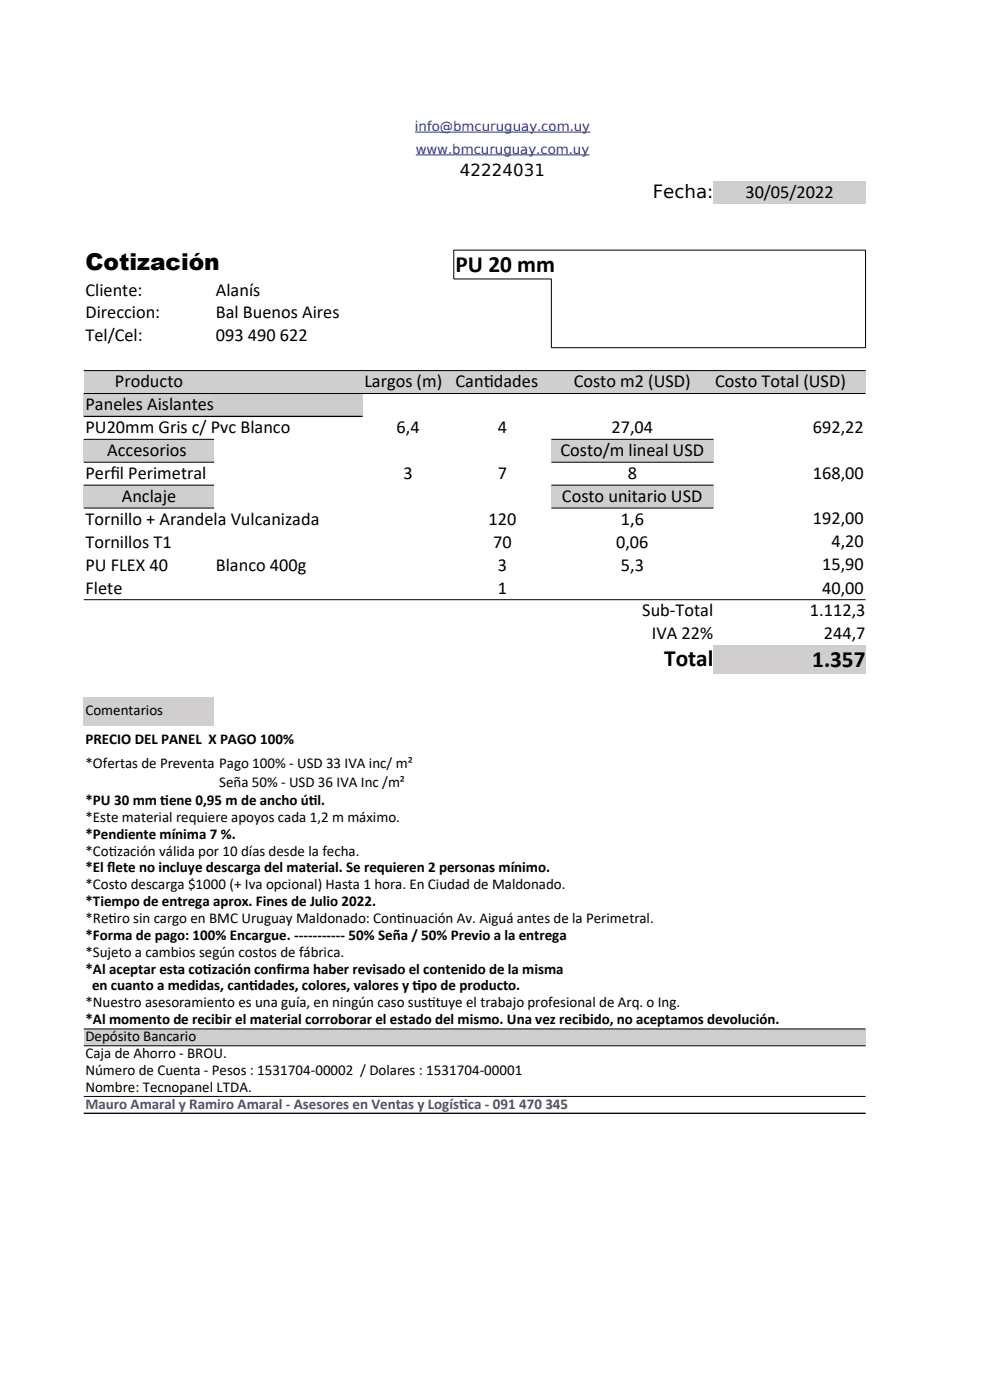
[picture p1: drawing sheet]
<svg xmlns="http://www.w3.org/2000/svg" width="210mm" height="297mm" viewBox="0 0 210 297" stroke-linecap="round" stroke-linejoin="round" font-family="sans-serif">
<defs><g id="words">
<g font-size="4.9">
<text x="18.1" y="57.3">Cotización</text>
<text x="96.6" y="57.6">PU 20 mm</text>
<text x="140.9" y="141.3">Total</text>
<text x="172.3" y="141.5">1.357</text>
</g>
<g font-size="3.9">
<text x="138.5" y="42.1">Fecha:</text>
<text x="158.1" y="42">30/05/2022</text>
<text x="18.1" y="62.7">Cliente:</text>
<text x="45.8" y="62.7">Alanís</text>
<text x="18.1" y="67.6">Direccion:</text>
<text x="45.8" y="67.6">Bal Buenos Aires</text>
<text x="18.1" y="72.4">Tel/Cel:</text>
<text x="45.8" y="72.4">093 490 622</text>
<text x="24.4" y="82.2">Producto</text>
<text x="77.3" y="82.2">Largos (m)</text>
<text x="96.6" y="82.2">Cant</text>
<text x="102.6" y="82.2">idades</text>
<text x="121.7" y="82.2">Costo m2 (USD)</text>
<text x="151.7" y="82.2">Costo Total (USD)</text>
<text x="18.1" y="87">Paneles Aislantes</text>
<text x="18.1" y="91.9">PU20mm Gris c/ Pvc Blanco</text>
<text x="84.1" y="91.9">6,4</text>
<text x="105.6" y="91.9">4</text>
<text x="129.7" y="91.9">27,04</text>
<text x="172.4" y="91.8">692,22</text>
<text x="18.1" y="101.6">Perf</text>
<text x="22.7" y="96.7">Accesorios</text>
<text x="23.4" y="101.6">il Perimetral</text>
<text x="85.6" y="101.6">3</text>
<text x="105.6" y="101.6">7</text>
<text x="118.9" y="96.7">Costo/m lineal USD</text>
<text x="133.2" y="101.6">8</text>
<text x="172.4" y="101.6">168,00</text>
<text x="25.8" y="106.4">Anclaje</text>
<text x="119.2" y="106.4">Costo unitario USD</text>
<text x="18.1" y="111.3">Tornillo + Arandela Vulcanizada</text>
<text x="103.6" y="111.3">120</text>
<text x="131.7" y="111.3">1,6</text>
<text x="172.4" y="111.2">192,00</text>
<text x="18.1" y="116.2">Tornillos T1</text>
<text x="104.6" y="116.2">70</text>
<text x="130.7" y="116.2">0,06</text>
<text x="176.4" y="116.1">4,20</text>
<text x="18.1" y="121">PU FLEX 40</text>
<text x="18.1" y="125.9">Flete</text>
<text x="45.8" y="121">Blanco 400g</text>
<text x="105.6" y="121">3</text>
<text x="105.6" y="125.9">1</text>
<text x="131.7" y="121">5,3</text>
<text x="174.4" y="120.9">15,90</text>
<text x="174.4" y="125.9">40,00</text>
<text x="136.2" y="130.6">Sub-Total</text>
<text x="171.8" y="130.7">1.112,3</text>
<text x="138.3" y="135.5">IVA 22%</text>
<text x="174.8" y="135.6">244,7</text>
</g>
<text font-size="3.5" x="97.6" y="37.3">42224031</text>
<g font-size="3.2">
<text x="18.1" y="151.8">Comentarios</text>
<text x="18.1" y="157.9">PRECIO DEL PANEL X PAGO 100%</text>
<text x="18.1" y="163">*Ofertas de Preventa:Pago 100% - USD 33 IVA inc/ m²</text>
<text x="46.5" y="167">Seña 50% - USD 36 IVA Inc /m²</text>
<text x="18.1" y="170.7">*PU 30 mm t</text>
<text x="34" y="170.7">iene 0,95 m de ancho út</text>
<text x="65.5" y="170.7">il.</text>
<text x="18.1" y="174.3">*Este material requiere apoyos cada 1,2 m máximo.</text>
<text x="18.1" y="177.9">*Pendiente mínima 7 %.</text>
<text x="18.1" y="181.5">*Cot</text>
<text x="18.1" y="185.1">*El f</text>
<text x="22.8" y="185.1">lete no incluye descarga del material. Se requieren 2 personas mínimo.</text>
<text x="23.1" y="181.5">ización válida por 10 días desde la fecha.</text>
<text x="18.1" y="188.7">*Costo descarga $1000 (+ Iva opcional) Hasta 1 hora. En Ciudad de Maldonado.</text>
<text x="18.1" y="192.2">*Tiempo de entrega aprox. Fines de Julio 2022.</text>
<text x="18.1" y="195.8">*Ret</text>
<text x="23" y="195.8">iro sin cargo en BMC Uruguay Maldonado: Cont</text>
<text x="84.2" y="195.8">inuación Av. Aiguá antes de la Perimetral.</text>
<text x="18.1" y="199.4">*Forma de pago: 100% Encargue. ----------- 50% Seña / 50% Previo a la entrega</text>
<text x="18.1" y="203">*Sujeto a cambios según costos de fábrica.</text>
<text x="18.1" y="206.6">*Al aceptar esta cot</text>
<text x="43" y="206.6">ización conf</text>
<text x="58.7" y="206.6">irma haber revisado el contenido de la misma</text>
<text x="18.1" y="213.7">*Nuestro asesoramiento es una guía, en ningún caso sust</text>
<text x="19.5" y="210.1">en cuanto a medidas, cant</text>
<text x="52.8" y="210.1">idades, colores, valores y t</text>
<text x="87.5" y="210.1">ipo de producto.</text>
<text x="90.7" y="213.7">ituye el trabajo profesional de Arq. o Ing.</text>
<text x="18.1" y="217.3">*Al momento de recibir el material corroborar el estado del mismo. Una vez recibido, no aceptamos devolución.</text>
<text x="18.1" y="220.9">Depósito Bancario</text>
<text x="18.1" y="224.4">Caja de Ahorro - BROU.</text>
<text x="18.1" y="228">Número de Cuenta - Pesos : 1531704-00002 / Dolares : 1531704-00001</text>
<text x="18.1" y="231.6">Nombre: Tecnopanel LTDA.</text>
</g>
<g font-size="3.2" fill="#44546a">
<text x="18.1" y="235.2">Mauro Amaral y Ramiro Amaral - Asesores en Ventas y Logíst</text>
<text x="97.4" y="235.2">ica - 091 470 345</text>
</g>
<g font-size="2.8" fill="#00f">
<text x="88" y="27.8">info@bmcuruguay.com.uy</text>
<text x="88.2" y="32.6">www.bmcuruguay.com.uy</text>
</g>
</g></defs>
<g fill="#d0cece">
<path d="M151.3 38.5h32.3v4.8h-32.3z" fill-rule="evenodd"/>
<path d="M17.8 78.6h165.8v4.9h-165.8z" fill-rule="evenodd"/>
<path d="M17.8 83.5h27.6v4.8h-27.6z" fill-rule="evenodd"/>
</g>
<path d="M45.4 83.5h31.5v4.8h-31.5z" fill-rule="evenodd" fill="#ccc"/>
<g fill="#d0cece">
<path d="M17.8 93.2h27.6v4.8h-27.6z" fill-rule="evenodd"/>
<path d="M116.9 93.2h34.4v4.8h-34.4z" fill-rule="evenodd"/>
<path d="M17.8 102.9h27.6v4.9h-27.6z" fill-rule="evenodd"/>
<path d="M116.9 102.9h34.4v4.9h-34.4z" fill-rule="evenodd"/>
<path d="M151.3 136.9h32.3v6.1h-32.3z" fill-rule="evenodd"/>
<path d="M17.8 147.9h27.6v6.1h-27.6z" fill-rule="evenodd"/>
<path d="M17.8 218.3h165.8v3.5h-165.8z" fill-rule="evenodd"/>
</g>
<g fill="none" stroke="#000" stroke-width=".21">
<path d="M96.2 53.1h87.4M96.3 53v6.2h20.7M117 59.2v14.6h66.6M183.6 53v20.8M17.8 78.6h165.8M17.8 83.5h165.8M17.8 93.2h27.6M17.8 98.1h27.6M117 93.2h34.4M117 98.1h34.4M17.8 102.9h27.6M17.8 107.8h27.6"/>
<path d="M117 102.9h34.4M117 107.8h34.4M17.8 127.2h165.8M17.8 218.3h165.8M17.8 221.9h165.8M17.8 232.6h165.8M17.8 236.2h165.8"/>
</g>
<path d="M17.8 88.3h59.1" fill="none" stroke="#000" stroke-width=".26"/>
<path d="M88 28h37.2M88.2 32.9h36.9" fill="none" stroke="#00f" stroke-width=".21"/>
<use href="#words"/>
</svg>
